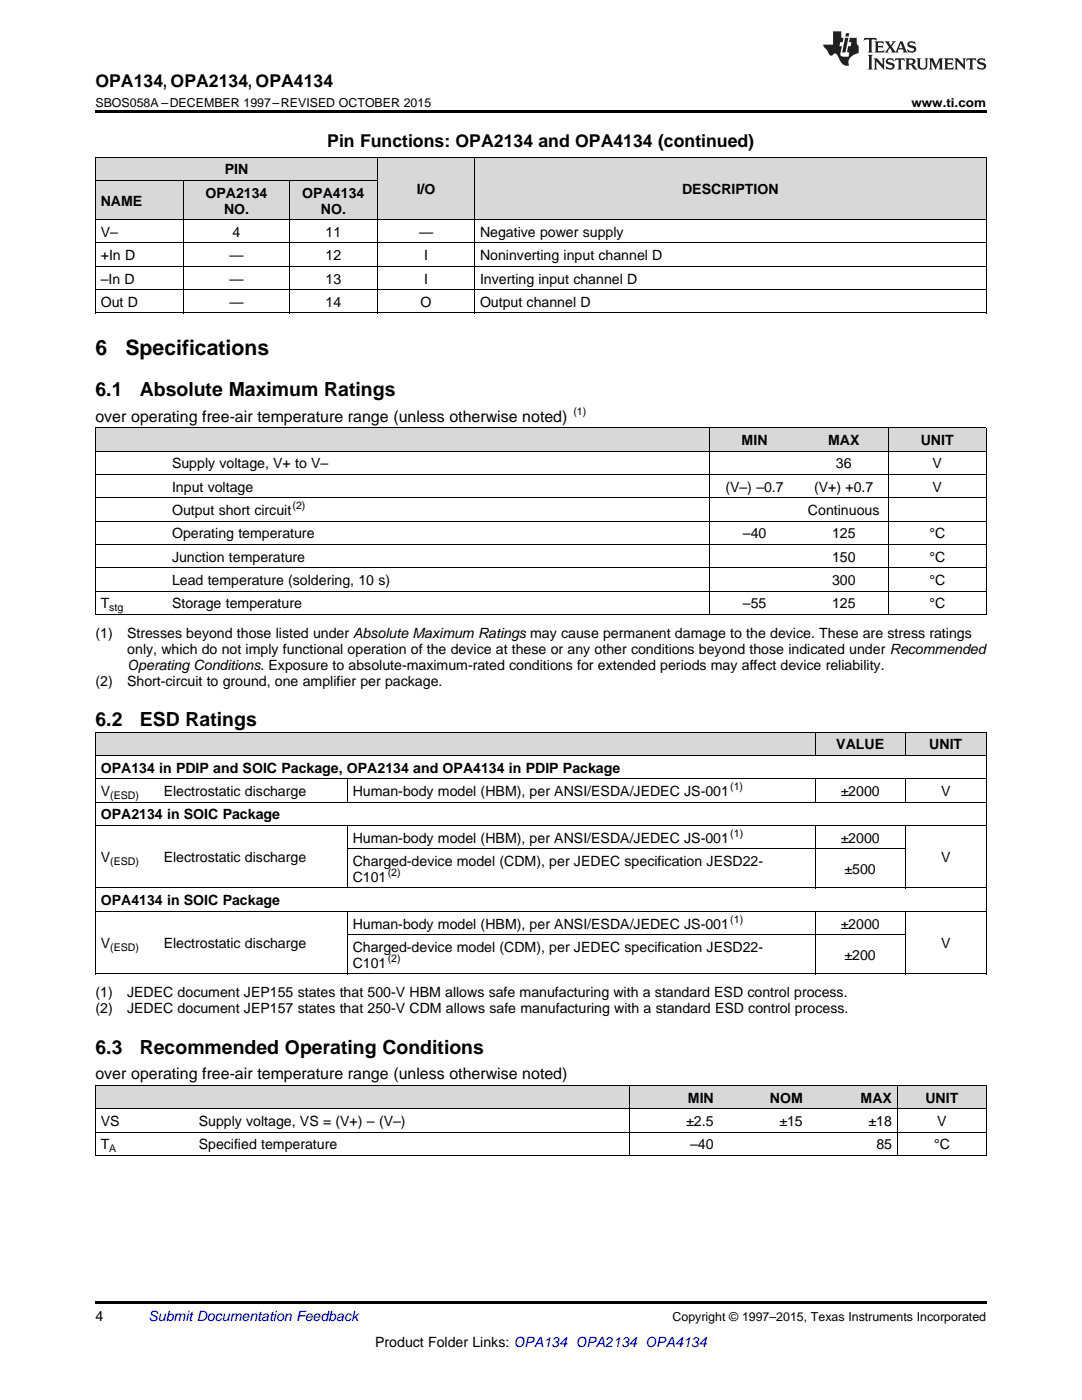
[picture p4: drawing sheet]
<svg xmlns="http://www.w3.org/2000/svg" width="216mm" height="279mm" viewBox="0 0 216 279" stroke-linecap="round" stroke-linejoin="round" font-family="sans-serif">
<defs><g id="words">
<g font-size="4.2">
<text x="19" y="70.9">6</text>
<text x="25" y="70.9">Specifications</text>
</g>
<g font-size="3.9">
<text x="19" y="79">6.1</text>
<text x="27.9" y="79">Absolute Maximum Ratings</text>
<text x="19" y="144.9">6.2</text>
<text x="27.9" y="144.9">ESD Ratings</text>
<text x="19" y="210.3">6.3</text>
<text x="27.9" y="210.3">Recommended Operating Conditions</text>
</g>
<g font-size="3.5">
<text x="19" y="17.3">OPA134, OPA2134, OPA4134</text>
<text x="65.3" y="29.3">Pin Functions: OPA2134 and OPA4134 (continued)</text>
</g>
<g font-size="3.2">
<text x="19" y="84.2">over operating free-air temperature range (unless otherwise noted)</text>
<text x="19" y="215.4">over operating free-air temperature range (unless otherwise noted)</text>
</g>
<g font-size="2.8">
<text x="44.8" y="34.8">PIN</text>
<text x="20.1" y="41">NAME</text>
<text x="41" y="39.4">OPA2134</text>
<text x="60.3" y="39.4">OPA4134</text>
<text x="83.1" y="38.7">I/O</text>
<text x="136.1" y="38.7">DESCRIPTION</text>
<text x="20.1" y="47.3">V–</text>
<text x="44.7" y="42.6">NO.</text>
<text x="46.4" y="47.3">4</text>
<text x="64" y="42.6">NO.</text>
<text x="65" y="47.3">11</text>
<text x="83.6" y="47.3">—</text>
<text x="95.8" y="47.3">Negative power supply</text>
<text x="20.1" y="51.9">+In D</text>
<text x="45.8" y="51.9">—</text>
<text x="65" y="51.9">12</text>
<text x="84.6" y="51.9">I</text>
<text x="95.8" y="51.9">Noninverting input channel D</text>
<text x="20.1" y="56.6">–In D</text>
<text x="45.8" y="56.6">—</text>
<text x="65" y="56.6">13</text>
<text x="84.6" y="56.6">I</text>
<text x="95.8" y="56.6">Inverting input channel D</text>
<text x="20.1" y="61.2">Out D</text>
<text x="45.8" y="61.2">—</text>
<text x="65" y="61.2">14</text>
<text x="83.9" y="61.2">O</text>
<text x="95.8" y="61.2">Output channel D</text>
<text x="148" y="88.8">MIN</text>
<text x="165.2" y="88.8">MAX</text>
<text x="183.7" y="88.8">UNIT</text>
<text x="34.3" y="93.5">Supply voltage, V+ to V–</text>
<text x="166.8" y="93.5">36</text>
<text x="186.1" y="93.5">V</text>
<text x="34.3" y="98.1">Input voltage</text>
<text x="144.7" y="98.1">(V–) –0.7</text>
<text x="162.5" y="98.1">(V+) +0.7</text>
<text x="186.1" y="98.1">V</text>
<text x="34.3" y="102.8">Output short circuit</text>
<text x="34.3" y="107.5">Operating temperature</text>
<text x="148.2" y="107.5">–40</text>
<text x="161.2" y="102.8">Continuous</text>
<text x="166" y="107.5">125</text>
<text x="185.5" y="107.5">°C</text>
<text x="34.3" y="112.1">Junction temperature</text>
<text x="166" y="112.1">150</text>
<text x="185.5" y="112.1">°C</text>
<text x="34.3" y="116.8">Lead temperature (soldering, 10 s)</text>
<text x="166" y="116.8">300</text>
<text x="185.5" y="116.8">°C</text>
<text x="20.1" y="121.4">T</text>
<text x="34.3" y="121.4">Storage temperature</text>
<text x="148.2" y="121.4">–55</text>
<text x="166" y="121.4">125</text>
<text x="185.5" y="121.4">°C</text>
<text x="19" y="127.3">(1)</text>
<text x="25.4" y="127.3">Stresses beyond those listed under Absolute Maximum Ratings may cause permanent damage to the device. These are stress ratings</text>
<text x="25.4" y="130.5">only, which do not imply functional operation of the device at these or any other conditions beyond those indicated under Recommended</text>
<text x="19" y="136.8">(2)</text>
<text x="25.4" y="136.8">Short-circuit to ground, one amplifier per package.</text>
<text x="25.4" y="133.6">Operating Conditions. Exposure to absolute-maximum-rated conditions for extended periods may affect device reliability.</text>
<text x="166.9" y="149.5">VALUE</text>
<text x="185.4" y="149.5">UNIT</text>
<text x="20.1" y="154.2">OPA134 in PDIP and SOIC Package, OPA2134 and OPA4134 in PDIP Package</text>
<text x="20.1" y="158.9">V</text>
<text x="32.7" y="158.9">Electrostatic discharge</text>
<text x="70.4" y="158.9">Human-body model (HBM), per ANSI/ESDA/JEDEC JS-001</text>
<text x="167.7" y="158.9">±2000</text>
<text x="187.8" y="158.9">V</text>
<text x="20.1" y="163.5">OPA2134 in SOIC Package</text>
<text x="20.1" y="172.1">V</text>
<text x="32.7" y="172.1">Electrostatic discharge</text>
<text x="70.4" y="168.2">Human-body model (HBM), per ANSI/ESDA/JEDEC JS-001</text>
<text x="70.4" y="172.8">Charged-device model (CDM), per JEDEC specification JESD22-</text>
<text x="167.7" y="168.2">±2000</text>
<text x="187.8" y="172.1">V</text>
<text x="70.4" y="176">C101</text>
<text x="168.5" y="174.4">±500</text>
<text x="20.1" y="180.7">OPA4134 in SOIC Package</text>
<text x="70.4" y="185.3">Human-body model (HBM), per ANSI/ESDA/JEDEC JS-001</text>
<text x="167.7" y="185.3">±2000</text>
<text x="20.1" y="189.2">V</text>
<text x="32.7" y="189.2">Electrostatic discharge</text>
<text x="70.4" y="190">Charged-device model (CDM), per JEDEC specification JESD22-</text>
<text x="168.5" y="191.6">±200</text>
<text x="187.8" y="189.2">V</text>
<text x="70.4" y="193.1">C101</text>
<text x="19" y="199">(1)</text>
<text x="19" y="202.2">(2)</text>
<text x="25.4" y="199">JEDEC document JEP155 states that 500-V HBM allows safe manufacturing with a standard ESD control process.</text>
<text x="25.4" y="202.2">JEDEC document JEP157 states that 250-V CDM allows safe manufacturing with a standard ESD control process.</text>
<text x="137.3" y="220.1">MIN</text>
<text x="153.6" y="220.1">NOM</text>
<text x="171.7" y="220.1">MAX</text>
<text x="184.6" y="220.1">UNIT</text>
<text x="20.1" y="224.7">VS</text>
<text x="39.7" y="224.7">Supply voltage, VS = (V+) – (V–)</text>
<text x="136.9" y="224.7">±2.5</text>
<text x="155.5" y="224.7">±15</text>
<text x="173.3" y="224.7">±18</text>
<text x="187" y="224.7">V</text>
<text x="20.1" y="229.4">T</text>
<text x="39.7" y="229.4">Specified temperature</text>
<text x="137.7" y="229.4">–40</text>
<text x="174.9" y="229.4">85</text>
<text x="186.4" y="229.4">°C</text>
<text x="19" y="263.6">4</text>
<text x="74.9" y="268.9">Product Folder Links: OPA134 OPA2134 OPA4134</text>
</g>
<text font-size="2.8" fill="#0000c8" x="29.6" y="263.6">Submit Documentation Feedback</text>
<g font-size="2.5">
<text x="19" y="21.4">SBOS058A –DECEMBER 1997–REVISED OCTOBER 2015</text>
<text x="181.9" y="21.4">www.ti.com</text>
<text x="134.2" y="263.6">Copyright © 1997–2015, Texas Instruments Incorporated</text>
</g>
<g font-size="2.1">
<text x="114.4" y="82.9">(1)</text>
<text x="58.4" y="101.7">(2)</text>
<text x="21.8" y="122">stg</text>
<text x="22" y="159.4">(ESD)</text>
<text x="145.7" y="157.7">(1)</text>
<text x="145.7" y="167">(1)</text>
<text x="22" y="172.6">(ESD)</text>
<text x="77.4" y="174.9">(2)</text>
<text x="145.7" y="184.2">(1)</text>
<text x="22" y="189.8">(ESD)</text>
<text x="77.4" y="192">(2)</text>
<text x="21.8" y="229.9">A</text>
</g>
</g></defs>
<g fill="#d8d8d8">
<path d="M19 216.7h19.6v4.6h-19.6z"/>
<path d="M38.6 216.7h87.1v4.6h-87.1z"/>
<path d="M125.7 216.7h17.8v4.6h-17.8z"/>
<path d="M143.5 216.7h17.8v4.6h-17.8z"/>
<path d="M161.3 216.7h17.8v4.6h-17.8z"/>
<path d="M179.1 216.7h17.7v4.6h-17.7z"/>
<path d="M19 146.2h12.6v4.6h-12.6z"/>
<path d="M31.6 146.2h37.7v4.6h-37.7z"/>
<path d="M69.3 146.2h93.4v4.6h-93.4z"/>
<path d="M162.7 146.2h18v4.6h-18z"/>
<path d="M180.7 146.2h16.1v4.6h-16.1z"/>
<path d="M19 85.4h14.3v4.7h-14.3z"/>
<path d="M33.3 85.4h108.4v4.7h-108.4z"/>
<path d="M141.7 85.4h17.8v4.7h-17.8z"/>
<path d="M159.5 85.4h17.8v4.7h-17.8z"/>
<path d="M177.3 85.4h19.5v4.7h-19.5z"/>
<path d="M19 36.1h17.7v7.8h-17.7z"/>
<path d="M36.7 36.1h21v7.8h-21z"/>
<path d="M57.7 36.1h17.7v7.8h-17.7z"/>
<path d="M75.4 31.4h19.3v12.5h-19.3z"/>
<path d="M94.7 31.4h102.1v12.5h-102.1z"/>
<path d="M19 31.4h17.7v4.7h-17.7z"/>
<path d="M36.7 31.4h21v4.7h-21z"/>
<path d="M57.7 31.4h17.7v4.7h-17.7z"/>
</g>
<path d="M19 22h177.8v.5h-177.8zM19 194.4h.2zM69.2 194.4h.1zM162.6 194.4h.1zM180.6 194.4h.1zM196.7 194.4h.1zM19 230.6h.2zM125.6 230.6h.1zM179 230.6h.1zM196.7 230.6h.1zM19 259.7h177.8v.5h-177.8z" fill="#000"/>
<g fill="none" stroke="#000" stroke-width=".2">
<path d="M19 36h56.4M19 31.3h177.8M19.1 31.4v31.1M36.6 36.1v26.4M57.7 36.1v26.4M75.3 31.4v31.1M94.7 31.4v31.1M196.8 31.4v31.1M19 57.8h177.8M19 53.1h177.8M19 48.5h177.8M19 43.8h177.8"/>
<path d="M19 62.5h177.8M19 99.4h177.8M19 94.7h177.8M19 90h177.8M19 85.4h177.8M19.1 85.4v37.3M141.7 85.4v37.3M177.2 85.4v37.3M196.8 85.4v37.3M19 118h177.8M19 113.3h177.8M19 108.7h177.8"/>
<path d="M19 104h177.8M19 122.6h177.8M19 155.4h177.8M19 150.8h177.8M19 146.1h177.8M19.1 146.1v48.3M69.3 155.4v4.7M162.6 146.1v4.7M162.6 155.4v4.7M180.6 146.1v4.7M180.6 155.4v4.7M196.8 146.1v48.3"/>
<path d="M19 177.2h177.8M19 164.7h177.8M19 160.1h177.8M69.3 164.7v12.6M69.3 169.4h111.4M162.6 164.7v12.6M180.6 164.7v12.6M19 194.4h177.8M19 181.9h177.8M69.3 181.9v12.5M69.3 186.5h111.4M162.6 181.9v12.5"/>
<path d="M180.6 181.9v12.5M19 216.6h177.8M19.1 216.6v14M125.7 216.6v14M179 216.6v14M196.8 216.6v14M19 230.6h177.8M19 225.9h177.8M19 221.3h177.8"/>
</g>
<g fill="#231f20">
<path d="M172.5 7.6l-.1 .5 .4-.2h.6v.1v2.1l-.2 .4h.9l-.2-.4v-2.1l.1-.1h.5l.5 .2-.2-.5zM174.5 8.3l.2 .3v1.5l-.2 .4h1.8l.2-.6a1.04 1.04 0 0 1-1.3 .2v-.7h.6l.3 .2v-.6l-.3 .2h-.6v-.6l.8-.1 .4 .3-.2-.5zM176.5 8.3l.9 1.1-.9 1.1h.8l-.2-.2 .4-.7 .5 .7-.2 .2h1.5l-.2-.2 .2-.4h.9l.1 .4-.2 .2h1l-.3-.3-.7-1.9h-.5l-.9 2-.8-1 .9-1h-.8l.1 .3-.4 .5-.3-.6 .1-.2zM179.7 8.6l.4 1h-.7zM181.3 8.4a.63 .63 0 0 0-.2 .7 .63 .63 0 0 0 .6 .4l.6 .2 .1 .2a.75 .75 0 0 1-.7 .4 .75 .75 0 0 1-.6-.5l.1 .7 .1-.1a1.11 1.11 0 0 0 1.5-.6 1.13 1.13 0 0 0-1.2-.8l-.1-.4a1.04 1.04 0 0 1 1.2 .2l-.2-.5-.2 .1-.4-.2zM173.2 10.9l.2 .4v2.2l-.2 .4h1l-.3-.4v-2.2l.3-.4zM174.3 11.6l.3 .4v1.5l-.3 .4h.8l-.2-.4v-1.3l1.5 1.7v-1.9l.2-.4h-.7l.2 .4v.9l-1.1-1.3zM177 11.8a.62 .62 0 0 0-.2 .7 .62 .62 0 0 0 .6 .4l.6 .1 .1 .3a.76 .76 0 0 1-.7 .3 .76 .76 0 0 1-.7-.4l.2 .7 .1-.1a1.11 1.11 0 0 0 1.5-.6 1.13 1.13 0 0 0-1.2-.8l-.1-.4a1.04 1.04 0 0 1 1.2 .2l-.2-.6-.2 .1-.5-.1zM178.7 11.6l-.2 .6a.61 .61 0 0 1 .8-.3v1.6l-.2 .4h.9l-.2-.4v-1.6a.63 .63 0 0 1 .7 .3l-.1-.6zM180.6 11.6l.3 .4v1.5l-.3 .4h1l-.2-.2-.1-.8 .6 .2a.76 .76 0 0 0 1.2 .7l-1-1a.58 .58 0 0 0 .6-.5 .58 .58 0 0 0-.5-.6zM181.4 11.9h.1a.45 .45 0 0 1 .5 .1 .45 .45 0 0 1 .1 .5l-.8 .2zM182.9 11.6l.2 .2a2.17 2.17 0 0 0 .3 1.9 .99 .99 0 0 0 1.6-.6v-1.1l.2-.4h-.7l.2 .2a1.92 1.92 0 0 1-.2 1.8 .6 .6 0 0 1-.9-.5v-1.1l.2-.4zM185.4 11.6l.2 .4v1.5l-.2 .4h.7l-.2-.4v-1.4l.8 1.8 .8-1.8v1.4l-.2 .4h.9l-.2-.4v-1.5l.2-.4h-.8l-.6 1.5-.6-1.5zM188.4 11.6l.2 .4v1.5l-.2 .4h1.8l.1-.6a1.04 1.04 0 0 1-1.2 .1v-.6h.5l.4 .2v-.6l-.4 .2h-.5v-.7h.8l.3 .3-.1-.6zM190.5 11.6l.2 .4v1.5l-.2 .4h.7l-.2-.4v-1.3l1.5 1.7v-1.9l.2-.4h-.7l.2 .4v.9l-1.1-1.3zM192.9 11.6l-.1 .6a.61 .61 0 0 1 .7-.3l.1 1.6-.3 .4h1l-.3-.4 .1-1.6a.63 .63 0 0 1 .7 .3l-.1-.6zM195.2 11.8a.62 .62 0 0 0-.2 .7 .62 .62 0 0 0 .6 .4l.6 .1 .1 .3a.76 .76 0 0 1-.7 .3 .76 .76 0 0 1-.6-.4l.1 .7 .1-.1a1.11 1.11 0 0 0 1.6-.6 1.13 1.13 0 0 0-1.3-.8l-.1-.4a1.04 1.04 0 0 1 1.2 .2l-.1-.6-.2 .1-.5-.1z"/>
<path d="M166.2 6.3v2.6h-1.9v.4l.8 .9a.91 .91 0 0 0 1 .8 .56 .56 0 0 1 .5-.3 .56 .56 0 0 1 .5 .3l.4 .8a1.53 1.53 0 0 0 1.9 1.2 1.54 1.54 0 0 1 1-2.1l.9-.3v-1.4a1.52 1.52 0 0 1-.4-1.6h-1.3l-.2 .8h.5l-.2 .8h-.5l-.1 1v.2l.4 .1-.2 .8a1.93 1.93 0 0 1-1.6-.3l.3-1.8h-.5l.2-.8h.4l.2-.8h-.4v-1.3zM168.6 7.6l-.6 2.9h.7l.6-2.9zM168.8 6.6l-.1 .7h.6l.2-.7z"/>
</g>
<use href="#words"/>
</svg>
